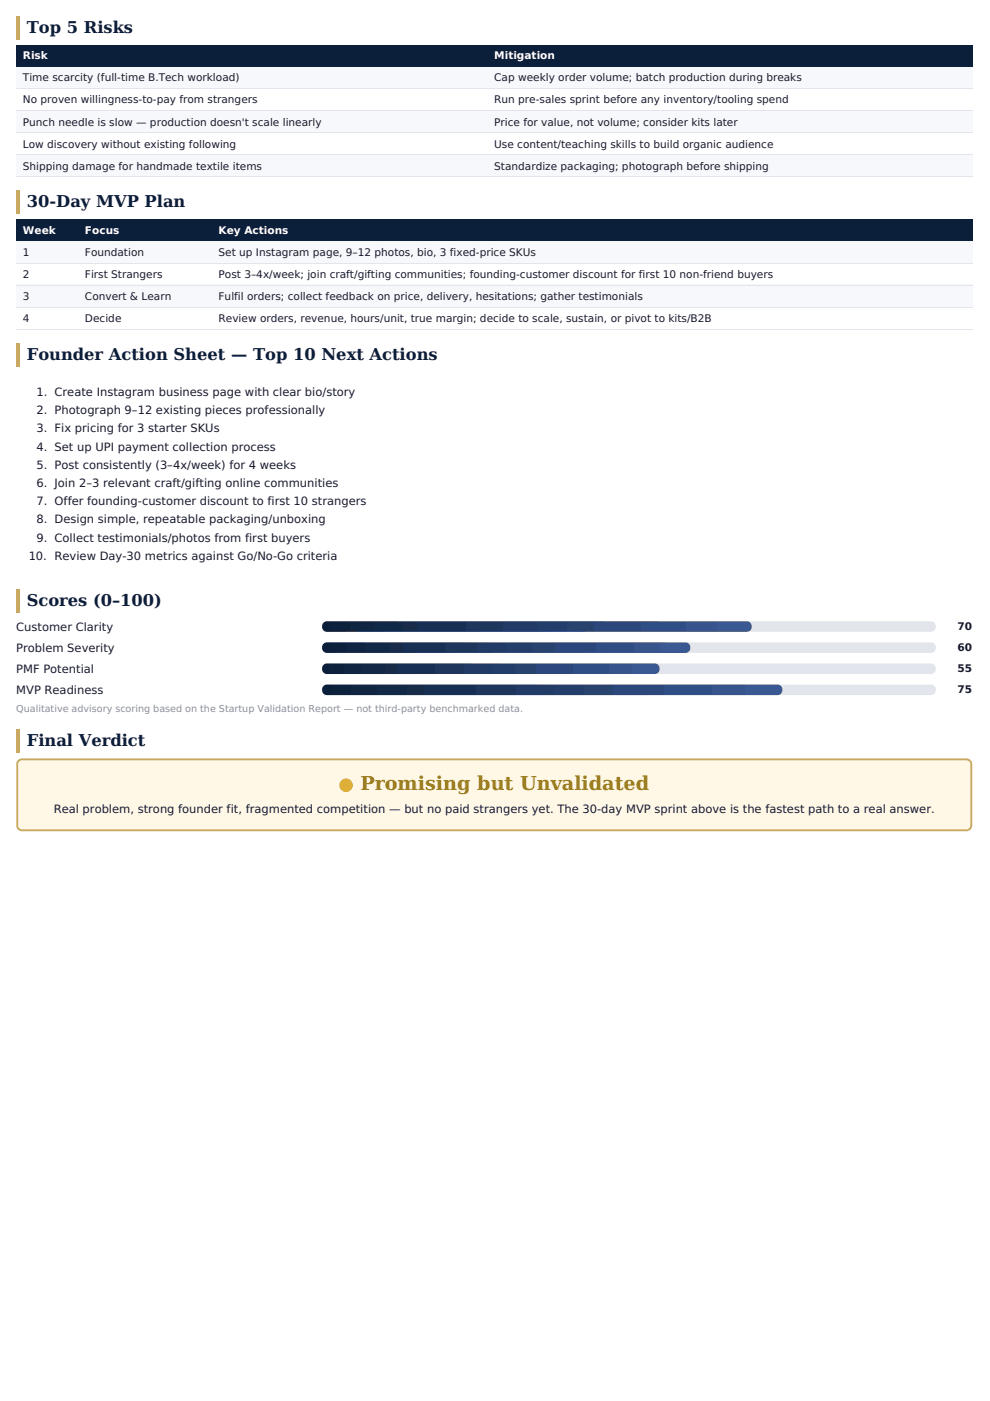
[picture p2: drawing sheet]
<svg xmlns="http://www.w3.org/2000/svg" width="210mm" height="297mm" viewBox="0 0 210 297" stroke-linecap="round" stroke-linejoin="round" font-family="sans-serif">
<defs><g id="words">
<text font-size="4.1" fill="#9a7b1f" x="76.4" y="167.5">Promising but Unvalidated</text>
<g font-size="3.5" fill="#0b1f3a">
<text x="5.7" y="6.9">Top 5 Risks</text>
<text x="5.7" y="43.9">30-Day MVP Plan</text>
<text x="5.7" y="76.2">Founder Action Sheet — Top 10 Next Actions</text>
<text x="5.7" y="128.5">Scores (0–100)</text>
<text x="5.7" y="158.2">Final Verdict</text>
</g>
<g font-size="2.4" fill="#1a1a2e">
<text x="7.7" y="83.9">1. Create Instagram business page with clear bio/story</text>
<text x="7.7" y="87.8">2. Photograph 9–12 existing pieces professionally</text>
<text x="7.7" y="91.7">3. Fix pricing for 3 starter SKUs</text>
<text x="7.7" y="95.5">4. Set up UPI payment collection process</text>
<text x="7.7" y="99.4">5. Post consistently (3–4x/week) for 4 weeks</text>
<text x="7.7" y="103.3">6. Join 2–3 relevant craft/gifting online communities</text>
<text x="7.7" y="107.1">7. Offer founding-customer discount to first 10 strangers</text>
<text x="7.7" y="111">8. Design simple, repeatable packaging/unboxing</text>
<text x="6.1" y="118.7">10. Review Day-30 metrics against Go/No-Go criteria</text>
<text x="7.7" y="114.8">9. Collect testimonials/photos from first buyers</text>
<text x="3.4" y="133.8">Customer Clarity</text>
<text x="3.4" y="138.2">Problem Severity</text>
<text x="3.4" y="142.7">PMF Potential</text>
<text x="3.4" y="147.2">MVP Readiness</text>
<text x="11.4" y="172.4">Real problem, strong founder fit, fragmented competition — but no paid strangers yet. The 30-day MVP sprint above is the fastest path to a real answer.</text>
</g>
<g font-size="2.2" fill="#fff">
<text x="4.9" y="12.6">Risk</text>
<text x="104.8" y="12.6">Mitigation</text>
<text x="4.9" y="49.6">Week</text>
<text x="18" y="49.6">Focus</text>
<text x="46.3" y="49.6">Key Actions</text>
</g>
<g font-size="2.2" fill="#1a1a2e">
<text x="4.9" y="17.3">Time scarcity (full-time B.Tech workload)</text>
<text x="104.8" y="17.3">Cap weekly order volume; batch production during breaks</text>
<text x="4.9" y="21.9">No proven willingness-to-pay from strangers</text>
<text x="104.8" y="21.9">Run pre-sales sprint before any inventory/tooling spend</text>
<text x="4.9" y="26.6">Punch needle is slow — production doesn't scale linearly</text>
<text x="104.8" y="26.6">Price for value, not volume; consider kits later</text>
<text x="4.9" y="31.3">Low discovery without existing following</text>
<text x="4.9" y="36">Shipping damage for handmade textile items</text>
<text x="104.8" y="31.3">Use content/teaching skills to build organic audience</text>
<text x="104.8" y="36">Standardize packaging; photograph before shipping</text>
<text x="4.9" y="54.3">1</text>
<text x="4.9" y="58.9">2</text>
<text x="18" y="54.3">Foundation</text>
<text x="18" y="58.9">First Strangers</text>
<text x="46.3" y="54.3">Set up Instagram page, 9–12 photos, bio, 3 fixed-price SKUs</text>
<text x="46.3" y="58.9">Post 3–4x/week; join craft/gifting communities; founding-customer discount for first 10 non-friend buyers</text>
<text x="4.9" y="63.6">3</text>
<text x="18" y="63.6">Convert &amp; Learn</text>
<text x="46.3" y="63.6">Fulfil orders; collect feedback on price, delivery, hesitations; gather testimonials</text>
<text x="4.9" y="68.3">4</text>
<text x="18" y="68.3">Decide</text>
<text x="46.3" y="68.3">Review orders, revenue, hours/unit, true margin; decide to scale, sustain, or pivot to kits/B2B</text>
<text x="203" y="133.6">70</text>
<text x="203" y="138">60</text>
<text x="203" y="142.5">55</text>
<text x="203" y="147">75</text>
</g>
<text font-size="2" fill="#8a8f9c" x="3.4" y="151">Qualitative advisory scoring based on the Startup Validation Report — not third-party benchmarked data.</text>
</g></defs>
<path d="M3.4 3.4h.9v4.9h-.9z" fill="#c9a961"/>
<g fill="#0b1f3a">
<path d="M3.4 9.5h100.1v4.7h-100.1z"/>
<path d="M103.5 9.5h102.6v4.7h-102.6z"/>
</g>
<g fill="#f7f8fb">
<path d="M3.4 14.2h100.1v4.5h-100.1z"/>
<path d="M103.5 14.2h102.6v4.5h-102.6z"/>
<path d="M3.4 23.4h100.1v4.6h-100.1z"/>
<path d="M103.5 23.4h102.6v4.6h-102.6z"/>
<path d="M3.4 32.7h100.1v4.7h-100.1z"/>
<path d="M103.5 32.7h102.6v4.7h-102.6z"/>
</g>
<path d="M3.4 18.8h202.7M3.4 32.8h202.7M3.4 37.5h202.7M3.4 28.1h202.7M3.4 23.5h202.7" fill="none" stroke="#e2e5ec" stroke-width=".21"/>
<path d="M3.4 40.4h.9v4.9h-.9z" fill="#c9a961"/>
<g fill="#0b1f3a">
<path d="M3.4 46.5h13.3v4.7h-13.3z"/>
<path d="M16.7 46.5h28.2v4.7h-28.2z"/>
<path d="M44.9 46.5h161.2v4.7h-161.2z"/>
</g>
<g fill="#f7f8fb">
<path d="M3.4 51.2h13.3v4.5h-13.3z"/>
<path d="M16.7 51.2h28.2v4.5h-28.2z"/>
<path d="M44.9 51.2h161.2v4.5h-161.2z"/>
<path d="M3.4 60.4h13.3v4.6h-13.3z"/>
<path d="M16.7 60.4h28.2v4.6h-28.2z"/>
<path d="M44.9 60.4h161.2v4.6h-161.2z"/>
</g>
<path d="M3.4 55.8h202.7M3.4 65.1h202.7M3.4 69.8h202.7M3.4 60.5h202.7" fill="none" stroke="#e2e5ec" stroke-width=".21"/>
<g fill="#c9a961">
<path d="M3.4 72.8h.9v4.8h-.9z"/>
<path d="M3.4 125h.9v4.9h-.9z"/>
<path d="M3.4 154.7h.9v4.9h-.9z"/>
</g>
<path d="M3.9 161l.8-.2h200.2a1.22 1.22 0 0 1 1.2 1.2v13a1.22 1.22 0 0 1-1.2 1.2h-200.2a1.22 1.22 0 0 1-1.3-1.2v-13l.1-.4zM4.5 161.8l.6-.2h199.4a.81 .81 0 0 1 .8 .8v12.2a.81 .81 0 0 1-.8 .8h-199.4a.81 .81 0 0 1-.8-.8v-12.2z" fill-rule="evenodd" fill="#c9a961"/>
<path d="M4.1 161.4l.6-.2h200.2a.81 .81 0 0 1 .8 .8v13a.81 .81 0 0 1-.8 .8h-200.2a.81 .81 0 0 1-.9-.8v-13z" fill-rule="evenodd" fill="#fff8e6"/>
<path d="M68.6 132l.7-.3h128.1a1.12 1.12 0 0 1 1 1.1 1.12 1.12 0 0 1-1 1.2h-128.1a1.13 1.13 0 0 1-1-.8 1.13 1.13 0 0 1 .3-1.2z" fill-rule="evenodd" fill="#e2e5ec"/>
<path d="M68.3 131.7h91.1v2.3h-91.1z" fill="#000"/>
<path d="M68.6 136.5l.7-.3h128.1a1.12 1.12 0 0 1 1 1.1 1.12 1.12 0 0 1-1 1.1h-128.1a1.13 1.13 0 0 1-1-.7 1.13 1.13 0 0 1 .3-1.2z" fill-rule="evenodd" fill="#e2e5ec"/>
<path d="M68.3 136.2h78.1v2.2h-78.1z" fill="#000"/>
<path d="M68.6 141l.7-.3h128.1a1.12 1.12 0 0 1 1 1.1 1.12 1.12 0 0 1-1 1.1h-128.1a1.13 1.13 0 0 1-1-.7 1.13 1.13 0 0 1 .3-1.2z" fill-rule="evenodd" fill="#e2e5ec"/>
<path d="M68.3 140.7h71.6v2.2h-71.6z" fill="#000"/>
<path d="M68.6 145.4l.7-.3h128.1a1.12 1.12 0 0 1 1 1.2 1.12 1.12 0 0 1-1 1.1h-128.1a1.13 1.13 0 0 1-1-.8 1.13 1.13 0 0 1 .3-1.2z" fill-rule="evenodd" fill="#e2e5ec"/>
<path d="M68.3 145.1h97.6v2.3h-97.6z" fill="#000"/>
<circle cx="73.4" cy="166.5" r="1.42" fill="#d9a520"/>
<use href="#words"/>
</svg>
